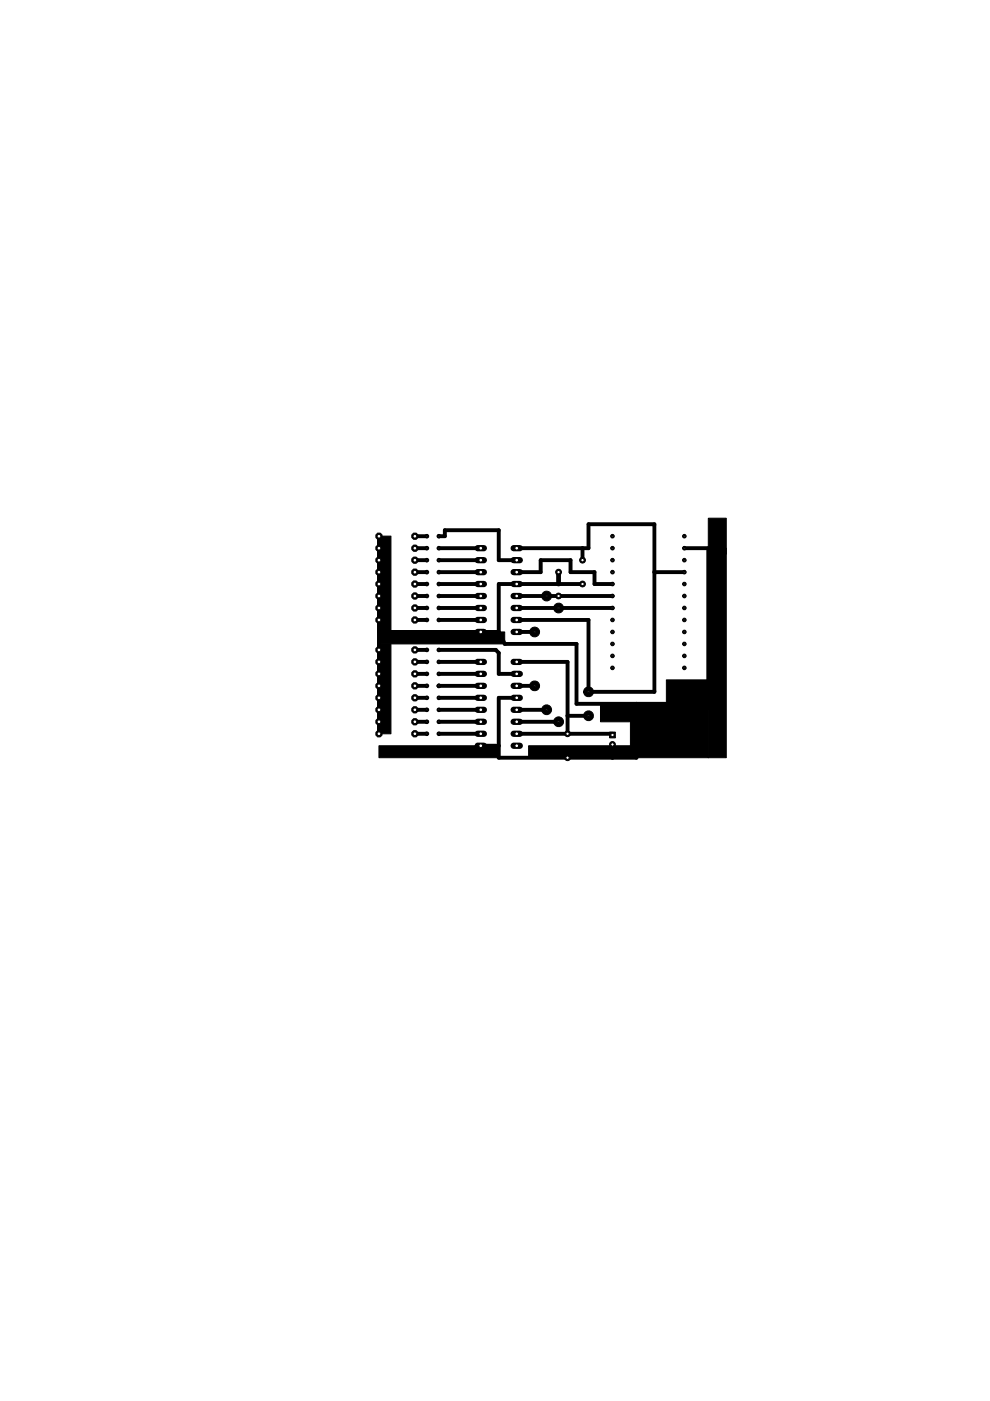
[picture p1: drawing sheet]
<svg xmlns="http://www.w3.org/2000/svg" width="210mm" height="297mm" viewBox="0 0 210 297" stroke-linecap="round" stroke-linejoin="round" font-family="sans-serif">
<g fill="#000" stroke="#000" stroke-width=".21">
<path d="M112.6 133.3a1.04 1.04 0 0 1 1.6 .2 1.04 1.04 0 0 1-.6 1.5 1.04 1.04 0 0 1-1.3-1h.8a.24 .24 0 0 1 .4-.2 .24 .24 0 0 1 0 .4 .24 .24 0 0 1-.4-.1l-.8-.1z" fill-rule="evenodd"/>
<path d="M115.1 125.7a1.04 1.04 0 0 1 1.7 .1 1.04 1.04 0 0 1-.6 1.6 1.04 1.04 0 0 1-1.3-1h.8a.24 .24 0 0 1 .3-.2 .24 .24 0 0 1 0 .4 .24 .24 0 0 1-.3-.2h-.8z" fill-rule="evenodd"/>
<path d="M117.6 128.2a1.04 1.04 0 0 1 1.7 .2 1.04 1.04 0 0 1-.6 1.5 1.04 1.04 0 0 1-1.3-1h.8a.24 .24 0 0 1 .4-.2 .24 .24 0 0 1 0 .4 .24 .24 0 0 1-.4-.1l-.8-.1z" fill-rule="evenodd"/>
<path d="M112.6 144.7a1.05 1.05 0 0 1 1.6 .2 1.05 1.05 0 0 1-.6 1.5 1.05 1.05 0 0 1-1.3-1h.8a.24 .24 0 0 1 .4-.1 .24 .24 0 0 1 0 .4 .24 .24 0 0 1-.4-.2l-.8-.1z" fill-rule="evenodd"/>
<path d="M115.1 149.8a1.05 1.05 0 0 1 1.7 .1 1.05 1.05 0 0 1-.6 1.6 1.05 1.05 0 0 1-1.3-1h.8a.24 .24 0 0 1 .3-.2 .24 .24 0 0 1 0 .4 .24 .24 0 0 1-.3-.1l-.8-.1z" fill-rule="evenodd"/>
<path d="M117.6 152.4a1.05 1.05 0 0 1 1.7 .1 1.05 1.05 0 0 1-.6 1.5 1.05 1.05 0 0 1-1.3-1h.8a.24 .24 0 0 1 .4-.1 .24 .24 0 0 1 0 .4 .24 .24 0 0 1-.4-.2l-.8-.1z" fill-rule="evenodd"/>
<path d="M124 146a1.05 1.05 0 0 1 1.7 .1 1.05 1.05 0 0 1-.6 1.6 1.05 1.05 0 0 1-1.4-1h.9a.23 .23 0 0 1 .3-.2 .23 .23 0 0 1 0 .4 .23 .23 0 0 1-.3-.1l-.9-.1z" fill-rule="evenodd"/>
<path d="M124 151.1a1.05 1.05 0 0 1 1.7 .1 1.05 1.05 0 0 1-.6 1.6 1.05 1.05 0 0 1-1.4-1h.9a.23 .23 0 0 1 .3-.2 .23 .23 0 0 1 0 .4 .23 .23 0 0 1-.3-.2h-.9z" fill-rule="evenodd"/>
</g>
<path d="M80.3 113.7h2.6v20.3h-2.6zM150.2 116.2h3.8v44.5h-3.8zM150.2 109.9h3.8v7.6h-3.8zM80.3 134h26.7v2.5h-26.7zM80.3 136.5h2.6v19.1h-2.6zM80.3 158.1h25.4v2.6h-25.4zM112.1 158.1h22.8v2.6h-22.8zM127.3 149.2h7.6v3.8h-7.6zM133.7 149.2h16.5v11.5h-16.5zM141.3 144.1h8.9v6.4h-8.9z" fill="#000" stroke="#000" stroke-width=".21"/>
<g fill="none" stroke="#000" stroke-width=".83">
<path d="M80.3 113.7v41.9M88 118.8h2.5M88 113.7h2.5M88 116.2h2.5M93 118.8h8.9M93 113.7h1.3v-1.3h11.4v6.4h3.9M93 116.2h8.9M109.6 116.2h15.2v-5.1h13.9v35.6h-13.9v-15.3h-15.2M123.5 116.2v2.6M145.1 116.2h5.1v33h-28v-12.7h-15.2l-1.3-2.5M80.3 134h25.4M88 121.3h2.5"/>
<path d="M88 123.8h2.5M88 128.9h2.5M88 126.4h2.5M88 131.4h2.5M88 137.8h2.5M93 121.3h8.9M93 123.8h8.9M93 128.9h8.9M93 126.4h8.9M93 137.8h12.1l.6 .6v4.5h3.9M93 131.4h8.9M109.6 121.3h5v-2.5h6.4v2.5h5v2.5h3.9"/>
<path d="M109.6 128.9h20.3M109.6 126.4h20.3M109.6 134h3.8M123.5 123.8h-17.8v10.2M138.7 121.3h6.4M88 153h2.5M88 150.5h2.5M88 148h2.5M88 140.3h2.5M88 142.9h2.5M88 145.4h2.5M88 155.6h2.5"/>
<path d="M93 153h8.9M93 150.5h8.9M93 148h8.9M93 140.3h8.9M93 142.9h8.9M93 145.4h8.9M93 155.6h8.9M101.9 158.1h3.8M109.6 153h8.8M109.6 150.5h6.3M109.6 148h-3.9v12.7h29.2v-11.5M109.6 140.3h10.7v15.3"/>
<path d="M109.6 145.4h3.8M109.6 155.6h20.3M120.3 151.8h4.5M129.9 158.1v2.6"/>
</g>
<path d="M118.4 121.3v2.5" fill="none" stroke="#000" stroke-width="1"/>
<path d="M101.3 116.2h1.3" fill="none" stroke="#000" stroke-width="1.3"/>
<circle cx="101.9" cy="116.2" r=".4" fill="#fff" stroke="#000" stroke-width=".21"/>
<path d="M101.3 118.8h1.3" fill="none" stroke="#000" stroke-width="1.3"/>
<circle cx="101.9" cy="118.8" r=".4" fill="#fff" stroke="#000" stroke-width=".21"/>
<path d="M101.3 131.4h1.3" fill="none" stroke="#000" stroke-width="1.3"/>
<circle cx="101.9" cy="131.4" r=".4" fill="#fff" stroke="#000" stroke-width=".21"/>
<path d="M101.3 134h1.3" fill="none" stroke="#000" stroke-width="1.3"/>
<circle cx="101.9" cy="134" r=".4" fill="#fff" stroke="#000" stroke-width=".21"/>
<path d="M101.3 121.3h1.3" fill="none" stroke="#000" stroke-width="1.3"/>
<circle cx="101.9" cy="121.3" r=".4" fill="#fff" stroke="#000" stroke-width=".21"/>
<path d="M101.3 123.8h1.3" fill="none" stroke="#000" stroke-width="1.3"/>
<circle cx="101.9" cy="123.8" r=".4" fill="#fff" stroke="#000" stroke-width=".21"/>
<path d="M101.3 128.9h1.3" fill="none" stroke="#000" stroke-width="1.3"/>
<circle cx="101.9" cy="128.9" r=".4" fill="#fff" stroke="#000" stroke-width=".21"/>
<path d="M101.3 126.4h1.3" fill="none" stroke="#000" stroke-width="1.3"/>
<circle cx="101.9" cy="126.4" r=".4" fill="#fff" stroke="#000" stroke-width=".21"/>
<path d="M108.9 134h1.3" fill="none" stroke="#000" stroke-width="1.3"/>
<circle cx="109.6" cy="134" r=".4" fill="#fff" stroke="#000" stroke-width=".21"/>
<path d="M108.9 131.4h1.3" fill="none" stroke="#000" stroke-width="1.3"/>
<circle cx="109.6" cy="131.4" r=".4" fill="#fff" stroke="#000" stroke-width=".21"/>
<path d="M108.9 128.9h1.3" fill="none" stroke="#000" stroke-width="1.3"/>
<circle cx="109.6" cy="128.9" r=".4" fill="#fff" stroke="#000" stroke-width=".21"/>
<path d="M108.9 126.4h1.3" fill="none" stroke="#000" stroke-width="1.3"/>
<circle cx="109.6" cy="126.4" r=".4" fill="#fff" stroke="#000" stroke-width=".21"/>
<path d="M108.9 123.8h1.3" fill="none" stroke="#000" stroke-width="1.3"/>
<circle cx="109.6" cy="123.8" r=".4" fill="#fff" stroke="#000" stroke-width=".21"/>
<path d="M108.9 121.3h1.3" fill="none" stroke="#000" stroke-width="1.3"/>
<circle cx="109.6" cy="121.3" r=".4" fill="#fff" stroke="#000" stroke-width=".21"/>
<path d="M108.9 118.8h1.3" fill="none" stroke="#000" stroke-width="1.3"/>
<circle cx="109.6" cy="118.8" r=".4" fill="#fff" stroke="#000" stroke-width=".21"/>
<path d="M108.9 116.2h1.3" fill="none" stroke="#000" stroke-width="1.3"/>
<circle cx="109.6" cy="116.2" r=".4" fill="#fff" stroke="#000" stroke-width=".21"/>
<circle cx="88" cy="113.7" r=".71" fill="#000" stroke="#000" stroke-width=".21"/>
<circle cx="88" cy="113.7" r=".4" fill="#fff" stroke="#000" stroke-width=".21"/>
<circle cx="80.3" cy="113.7" r=".71" fill="#000" stroke="#000" stroke-width=".21"/>
<circle cx="80.3" cy="113.7" r=".4" fill="#fff" stroke="#000" stroke-width=".21"/>
<circle cx="88" cy="116.2" r=".71" fill="#000" stroke="#000" stroke-width=".21"/>
<circle cx="88" cy="116.2" r=".4" fill="#fff" stroke="#000" stroke-width=".21"/>
<circle cx="80.3" cy="116.2" r=".71" fill="#000" stroke="#000" stroke-width=".21"/>
<circle cx="80.3" cy="116.2" r=".4" fill="#fff" stroke="#000" stroke-width=".21"/>
<circle cx="88" cy="118.8" r=".71" fill="#000" stroke="#000" stroke-width=".21"/>
<circle cx="88" cy="118.8" r=".4" fill="#fff" stroke="#000" stroke-width=".21"/>
<circle cx="80.3" cy="118.8" r=".71" fill="#000" stroke="#000" stroke-width=".21"/>
<circle cx="80.3" cy="118.8" r=".4" fill="#fff" stroke="#000" stroke-width=".21"/>
<circle cx="88" cy="121.3" r=".71" fill="#000" stroke="#000" stroke-width=".21"/>
<circle cx="88" cy="121.3" r=".4" fill="#fff" stroke="#000" stroke-width=".21"/>
<circle cx="80.3" cy="121.3" r=".71" fill="#000" stroke="#000" stroke-width=".21"/>
<circle cx="80.3" cy="121.3" r=".4" fill="#fff" stroke="#000" stroke-width=".21"/>
<circle cx="88" cy="123.8" r=".71" fill="#000" stroke="#000" stroke-width=".21"/>
<circle cx="88" cy="123.8" r=".4" fill="#fff" stroke="#000" stroke-width=".21"/>
<circle cx="80.3" cy="123.8" r=".71" fill="#000" stroke="#000" stroke-width=".21"/>
<circle cx="80.3" cy="123.8" r=".4" fill="#fff" stroke="#000" stroke-width=".21"/>
<circle cx="88" cy="126.4" r=".71" fill="#000" stroke="#000" stroke-width=".21"/>
<circle cx="88" cy="126.4" r=".4" fill="#fff" stroke="#000" stroke-width=".21"/>
<circle cx="80.3" cy="126.4" r=".71" fill="#000" stroke="#000" stroke-width=".21"/>
<circle cx="80.3" cy="126.4" r=".4" fill="#fff" stroke="#000" stroke-width=".21"/>
<circle cx="88" cy="128.9" r=".71" fill="#000" stroke="#000" stroke-width=".21"/>
<circle cx="88" cy="128.9" r=".4" fill="#fff" stroke="#000" stroke-width=".21"/>
<circle cx="80.3" cy="128.9" r=".71" fill="#000" stroke="#000" stroke-width=".21"/>
<circle cx="80.3" cy="128.9" r=".4" fill="#fff" stroke="#000" stroke-width=".21"/>
<circle cx="88" cy="131.4" r=".71" fill="#000" stroke="#000" stroke-width=".21"/>
<circle cx="88" cy="131.4" r=".4" fill="#fff" stroke="#000" stroke-width=".21"/>
<circle cx="80.3" cy="131.4" r=".71" fill="#000" stroke="#000" stroke-width=".21"/>
<circle cx="80.3" cy="131.4" r=".4" fill="#fff" stroke="#000" stroke-width=".21"/>
<path d="M101.3 140.3h1.3" fill="none" stroke="#000" stroke-width="1.3"/>
<circle cx="101.9" cy="140.3" r=".4" fill="#fff" stroke="#000" stroke-width=".21"/>
<path d="M101.3 142.9h1.3" fill="none" stroke="#000" stroke-width="1.3"/>
<circle cx="101.9" cy="142.9" r=".4" fill="#fff" stroke="#000" stroke-width=".21"/>
<path d="M101.3 155.6h1.3" fill="none" stroke="#000" stroke-width="1.3"/>
<circle cx="101.9" cy="155.6" r=".4" fill="#fff" stroke="#000" stroke-width=".21"/>
<path d="M101.3 158.1h1.3" fill="none" stroke="#000" stroke-width="1.3"/>
<circle cx="101.9" cy="158.1" r=".4" fill="#fff" stroke="#000" stroke-width=".21"/>
<path d="M101.3 145.4h1.3" fill="none" stroke="#000" stroke-width="1.3"/>
<circle cx="101.9" cy="145.4" r=".4" fill="#fff" stroke="#000" stroke-width=".21"/>
<path d="M101.3 148h1.3" fill="none" stroke="#000" stroke-width="1.3"/>
<circle cx="101.9" cy="148" r=".4" fill="#fff" stroke="#000" stroke-width=".21"/>
<path d="M101.3 153h1.3" fill="none" stroke="#000" stroke-width="1.3"/>
<circle cx="101.9" cy="153" r=".4" fill="#fff" stroke="#000" stroke-width=".21"/>
<path d="M101.3 150.5h1.3" fill="none" stroke="#000" stroke-width="1.3"/>
<circle cx="101.9" cy="150.5" r=".4" fill="#fff" stroke="#000" stroke-width=".21"/>
<path d="M108.9 158.1h1.3" fill="none" stroke="#000" stroke-width="1.3"/>
<circle cx="109.6" cy="158.1" r=".4" fill="#fff" stroke="#000" stroke-width=".21"/>
<path d="M108.9 155.6h1.3" fill="none" stroke="#000" stroke-width="1.3"/>
<circle cx="109.6" cy="155.6" r=".4" fill="#fff" stroke="#000" stroke-width=".21"/>
<path d="M108.9 153h1.3" fill="none" stroke="#000" stroke-width="1.3"/>
<circle cx="109.6" cy="153" r=".4" fill="#fff" stroke="#000" stroke-width=".21"/>
<path d="M108.9 150.5h1.3" fill="none" stroke="#000" stroke-width="1.3"/>
<circle cx="109.6" cy="150.5" r=".4" fill="#fff" stroke="#000" stroke-width=".21"/>
<path d="M108.9 148h1.3" fill="none" stroke="#000" stroke-width="1.3"/>
<circle cx="109.6" cy="148" r=".4" fill="#fff" stroke="#000" stroke-width=".21"/>
<path d="M108.9 145.4h1.3" fill="none" stroke="#000" stroke-width="1.3"/>
<circle cx="109.6" cy="145.4" r=".4" fill="#fff" stroke="#000" stroke-width=".21"/>
<path d="M108.9 142.9h1.3" fill="none" stroke="#000" stroke-width="1.3"/>
<circle cx="109.6" cy="142.9" r=".4" fill="#fff" stroke="#000" stroke-width=".21"/>
<path d="M108.9 140.3h1.3" fill="none" stroke="#000" stroke-width="1.3"/>
<circle cx="109.6" cy="140.3" r=".4" fill="#fff" stroke="#000" stroke-width=".21"/>
<circle cx="88" cy="137.8" r=".71" fill="#000" stroke="#000" stroke-width=".21"/>
<circle cx="88" cy="137.8" r=".4" fill="#fff" stroke="#000" stroke-width=".21"/>
<circle cx="80.3" cy="137.8" r=".71" fill="#000" stroke="#000" stroke-width=".21"/>
<circle cx="80.3" cy="137.8" r=".4" fill="#fff" stroke="#000" stroke-width=".21"/>
<circle cx="88" cy="140.3" r=".71" fill="#000" stroke="#000" stroke-width=".21"/>
<circle cx="88" cy="140.3" r=".4" fill="#fff" stroke="#000" stroke-width=".21"/>
<circle cx="80.3" cy="140.3" r=".71" fill="#000" stroke="#000" stroke-width=".21"/>
<circle cx="80.3" cy="140.3" r=".4" fill="#fff" stroke="#000" stroke-width=".21"/>
<circle cx="88" cy="142.9" r=".71" fill="#000" stroke="#000" stroke-width=".21"/>
<circle cx="88" cy="142.9" r=".4" fill="#fff" stroke="#000" stroke-width=".21"/>
<circle cx="80.3" cy="142.9" r=".71" fill="#000" stroke="#000" stroke-width=".21"/>
<circle cx="80.3" cy="142.9" r=".4" fill="#fff" stroke="#000" stroke-width=".21"/>
<circle cx="88" cy="145.4" r=".71" fill="#000" stroke="#000" stroke-width=".21"/>
<circle cx="88" cy="145.4" r=".4" fill="#fff" stroke="#000" stroke-width=".21"/>
<circle cx="80.3" cy="145.4" r=".71" fill="#000" stroke="#000" stroke-width=".21"/>
<circle cx="80.3" cy="145.4" r=".4" fill="#fff" stroke="#000" stroke-width=".21"/>
<circle cx="88" cy="148" r=".71" fill="#000" stroke="#000" stroke-width=".21"/>
<circle cx="88" cy="148" r=".4" fill="#fff" stroke="#000" stroke-width=".21"/>
<circle cx="80.3" cy="148" r=".71" fill="#000" stroke="#000" stroke-width=".21"/>
<circle cx="80.3" cy="148" r=".4" fill="#fff" stroke="#000" stroke-width=".21"/>
<circle cx="88" cy="150.5" r=".71" fill="#000" stroke="#000" stroke-width=".21"/>
<circle cx="88" cy="150.5" r=".4" fill="#fff" stroke="#000" stroke-width=".21"/>
<circle cx="80.3" cy="150.5" r=".71" fill="#000" stroke="#000" stroke-width=".21"/>
<circle cx="80.3" cy="150.5" r=".4" fill="#fff" stroke="#000" stroke-width=".21"/>
<circle cx="88" cy="153" r=".71" fill="#000" stroke="#000" stroke-width=".21"/>
<circle cx="88" cy="153" r=".4" fill="#fff" stroke="#000" stroke-width=".21"/>
<circle cx="80.3" cy="153" r=".71" fill="#000" stroke="#000" stroke-width=".21"/>
<circle cx="80.3" cy="153" r=".4" fill="#fff" stroke="#000" stroke-width=".21"/>
<circle cx="88" cy="155.6" r=".71" fill="#000" stroke="#000" stroke-width=".21"/>
<circle cx="88" cy="155.6" r=".4" fill="#fff" stroke="#000" stroke-width=".21"/>
<circle cx="80.3" cy="155.6" r=".71" fill="#000" stroke="#000" stroke-width=".21"/>
<circle cx="80.3" cy="155.6" r=".4" fill="#fff" stroke="#000" stroke-width=".21"/>
<circle cx="123.5" cy="118.8" r=".61" fill="#000" stroke="#000" stroke-width=".21"/>
<circle cx="123.5" cy="118.8" r=".36" fill="#fff" stroke="#000" stroke-width=".21"/>
<circle cx="123.5" cy="123.8" r=".61" fill="#000" stroke="#000" stroke-width=".21"/>
<circle cx="123.5" cy="123.8" r=".36" fill="#fff" stroke="#000" stroke-width=".21"/>
<circle cx="120.3" cy="155.6" r=".61" fill="#000" stroke="#000" stroke-width=".21"/>
<circle cx="120.3" cy="155.6" r=".36" fill="#fff" stroke="#000" stroke-width=".21"/>
<circle cx="120.3" cy="160.7" r=".61" fill="#000" stroke="#000" stroke-width=".21"/>
<circle cx="120.3" cy="160.7" r=".36" fill="#fff" stroke="#000" stroke-width=".21"/>
<path d="M129.2 155.2h1.3v1.2h-1.3z" fill="#000" stroke="#000" stroke-width=".21"/>
<circle cx="129.9" cy="155.8" r=".36" fill="#fff" stroke="#000" stroke-width=".21"/>
<circle cx="129.9" cy="157.8" r=".61" fill="#000" stroke="#000" stroke-width=".21"/>
<circle cx="129.9" cy="157.8" r=".36" fill="#fff" stroke="#000" stroke-width=".21"/>
<circle cx="118.4" cy="126.4" r=".61" fill="#000" stroke="#000" stroke-width=".21"/>
<circle cx="118.4" cy="126.4" r=".36" fill="#fff" stroke="#000" stroke-width=".21"/>
<circle cx="118.4" cy="121.3" r=".61" fill="#000" stroke="#000" stroke-width=".21"/>
<circle cx="118.4" cy="121.3" r=".36" fill="#fff" stroke="#000" stroke-width=".21"/>
<circle cx="129.9" cy="123.8" r=".38" fill="#000" stroke="#000" stroke-width=".21"/>
<circle cx="129.9" cy="123.8" r=".17" fill="#fff" stroke="#000" stroke-width=".21"/>
<circle cx="118.4" cy="128.9" r=".38" fill="#000" stroke="#000" stroke-width=".21"/>
<circle cx="118.4" cy="128.9" r=".17" fill="#fff" stroke="#000" stroke-width=".21"/>
<circle cx="129.9" cy="128.9" r=".38" fill="#000" stroke="#000" stroke-width=".21"/>
<circle cx="129.9" cy="128.9" r=".17" fill="#fff" stroke="#000" stroke-width=".21"/>
<circle cx="118.4" cy="153" r=".38" fill="#000" stroke="#000" stroke-width=".21"/>
<circle cx="118.4" cy="153" r=".17" fill="#fff" stroke="#000" stroke-width=".21"/>
<circle cx="118.4" cy="128.9" r=".38" fill="#000" stroke="#000" stroke-width=".21"/>
<circle cx="118.4" cy="128.9" r=".17" fill="#fff" stroke="#000" stroke-width=".21"/>
<circle cx="115.9" cy="126.4" r=".38" fill="#000" stroke="#000" stroke-width=".21"/>
<circle cx="115.9" cy="126.4" r=".17" fill="#fff" stroke="#000" stroke-width=".21"/>
<circle cx="129.9" cy="126.4" r=".38" fill="#000" stroke="#000" stroke-width=".21"/>
<circle cx="129.9" cy="126.4" r=".17" fill="#fff" stroke="#000" stroke-width=".21"/>
<circle cx="115.9" cy="150.5" r=".38" fill="#000" stroke="#000" stroke-width=".21"/>
<circle cx="115.9" cy="150.5" r=".17" fill="#fff" stroke="#000" stroke-width=".21"/>
<circle cx="93" cy="113.7" r=".38" fill="#000" stroke="#000" stroke-width=".21"/>
<circle cx="93" cy="113.7" r=".17" fill="#fff" stroke="#000" stroke-width=".21"/>
<circle cx="93" cy="116.2" r=".38" fill="#000" stroke="#000" stroke-width=".21"/>
<circle cx="93" cy="116.2" r=".17" fill="#fff" stroke="#000" stroke-width=".21"/>
<circle cx="93" cy="118.8" r=".38" fill="#000" stroke="#000" stroke-width=".21"/>
<circle cx="93" cy="118.8" r=".17" fill="#fff" stroke="#000" stroke-width=".21"/>
<circle cx="93" cy="121.3" r=".38" fill="#000" stroke="#000" stroke-width=".21"/>
<circle cx="93" cy="121.3" r=".17" fill="#fff" stroke="#000" stroke-width=".21"/>
<circle cx="93" cy="123.8" r=".38" fill="#000" stroke="#000" stroke-width=".21"/>
<circle cx="93" cy="123.8" r=".17" fill="#fff" stroke="#000" stroke-width=".21"/>
<circle cx="93" cy="126.4" r=".38" fill="#000" stroke="#000" stroke-width=".21"/>
<circle cx="93" cy="126.4" r=".17" fill="#fff" stroke="#000" stroke-width=".21"/>
<circle cx="93" cy="128.9" r=".38" fill="#000" stroke="#000" stroke-width=".21"/>
<circle cx="93" cy="128.9" r=".17" fill="#fff" stroke="#000" stroke-width=".21"/>
<circle cx="93" cy="131.4" r=".38" fill="#000" stroke="#000" stroke-width=".21"/>
<circle cx="93" cy="131.4" r=".17" fill="#fff" stroke="#000" stroke-width=".21"/>
<circle cx="145.1" cy="116.2" r=".38" fill="#000" stroke="#000" stroke-width=".21"/>
<circle cx="145.1" cy="116.2" r=".17" fill="#fff" stroke="#000" stroke-width=".21"/>
<circle cx="90.5" cy="113.7" r=".38" fill="#000" stroke="#000" stroke-width=".21"/>
<circle cx="90.5" cy="113.7" r=".17" fill="#fff" stroke="#000" stroke-width=".21"/>
<circle cx="90.5" cy="116.2" r=".38" fill="#000" stroke="#000" stroke-width=".21"/>
<circle cx="90.5" cy="116.2" r=".17" fill="#fff" stroke="#000" stroke-width=".21"/>
<circle cx="90.5" cy="118.8" r=".38" fill="#000" stroke="#000" stroke-width=".21"/>
<circle cx="90.5" cy="118.8" r=".17" fill="#fff" stroke="#000" stroke-width=".21"/>
<circle cx="90.5" cy="121.3" r=".38" fill="#000" stroke="#000" stroke-width=".21"/>
<circle cx="90.5" cy="121.3" r=".17" fill="#fff" stroke="#000" stroke-width=".21"/>
<circle cx="90.5" cy="123.8" r=".38" fill="#000" stroke="#000" stroke-width=".21"/>
<circle cx="90.5" cy="123.8" r=".17" fill="#fff" stroke="#000" stroke-width=".21"/>
<circle cx="90.5" cy="126.4" r=".38" fill="#000" stroke="#000" stroke-width=".21"/>
<circle cx="90.5" cy="126.4" r=".17" fill="#fff" stroke="#000" stroke-width=".21"/>
<circle cx="90.5" cy="128.9" r=".38" fill="#000" stroke="#000" stroke-width=".21"/>
<circle cx="90.5" cy="128.9" r=".17" fill="#fff" stroke="#000" stroke-width=".21"/>
<circle cx="90.5" cy="131.4" r=".38" fill="#000" stroke="#000" stroke-width=".21"/>
<circle cx="90.5" cy="131.4" r=".17" fill="#fff" stroke="#000" stroke-width=".21"/>
<circle cx="93" cy="140.3" r=".38" fill="#000" stroke="#000" stroke-width=".21"/>
<circle cx="93" cy="140.3" r=".17" fill="#fff" stroke="#000" stroke-width=".21"/>
<circle cx="90.5" cy="137.8" r=".38" fill="#000" stroke="#000" stroke-width=".21"/>
<circle cx="90.5" cy="137.8" r=".17" fill="#fff" stroke="#000" stroke-width=".21"/>
<circle cx="90.5" cy="140.3" r=".38" fill="#000" stroke="#000" stroke-width=".21"/>
<circle cx="90.5" cy="140.3" r=".17" fill="#fff" stroke="#000" stroke-width=".21"/>
<circle cx="90.5" cy="142.9" r=".38" fill="#000" stroke="#000" stroke-width=".21"/>
<circle cx="90.5" cy="142.9" r=".17" fill="#fff" stroke="#000" stroke-width=".21"/>
<circle cx="90.5" cy="145.4" r=".38" fill="#000" stroke="#000" stroke-width=".21"/>
<circle cx="90.5" cy="145.4" r=".17" fill="#fff" stroke="#000" stroke-width=".21"/>
<circle cx="90.5" cy="148" r=".38" fill="#000" stroke="#000" stroke-width=".21"/>
<circle cx="90.5" cy="148" r=".17" fill="#fff" stroke="#000" stroke-width=".21"/>
<circle cx="90.5" cy="150.5" r=".38" fill="#000" stroke="#000" stroke-width=".21"/>
<circle cx="90.5" cy="150.5" r=".17" fill="#fff" stroke="#000" stroke-width=".21"/>
<circle cx="90.5" cy="153" r=".38" fill="#000" stroke="#000" stroke-width=".21"/>
<circle cx="90.5" cy="153" r=".17" fill="#fff" stroke="#000" stroke-width=".21"/>
<circle cx="90.5" cy="155.6" r=".38" fill="#000" stroke="#000" stroke-width=".21"/>
<circle cx="90.5" cy="155.6" r=".17" fill="#fff" stroke="#000" stroke-width=".21"/>
<circle cx="113.4" cy="145.4" r=".38" fill="#000" stroke="#000" stroke-width=".21"/>
<circle cx="113.4" cy="145.4" r=".17" fill="#fff" stroke="#000" stroke-width=".21"/>
<circle cx="113.4" cy="134" r=".38" fill="#000" stroke="#000" stroke-width=".21"/>
<circle cx="113.4" cy="134" r=".17" fill="#fff" stroke="#000" stroke-width=".21"/>
<circle cx="93" cy="137.8" r=".38" fill="#000" stroke="#000" stroke-width=".21"/>
<circle cx="93" cy="137.8" r=".17" fill="#fff" stroke="#000" stroke-width=".21"/>
<circle cx="93" cy="142.9" r=".38" fill="#000" stroke="#000" stroke-width=".21"/>
<circle cx="93" cy="142.9" r=".17" fill="#fff" stroke="#000" stroke-width=".21"/>
<circle cx="93" cy="145.4" r=".38" fill="#000" stroke="#000" stroke-width=".21"/>
<circle cx="93" cy="145.4" r=".17" fill="#fff" stroke="#000" stroke-width=".21"/>
<circle cx="93" cy="145.4" r=".38" fill="#000" stroke="#000" stroke-width=".21"/>
<circle cx="93" cy="145.4" r=".17" fill="#fff" stroke="#000" stroke-width=".21"/>
<circle cx="93" cy="148" r=".38" fill="#000" stroke="#000" stroke-width=".21"/>
<circle cx="93" cy="148" r=".17" fill="#fff" stroke="#000" stroke-width=".21"/>
<circle cx="93" cy="150.5" r=".38" fill="#000" stroke="#000" stroke-width=".21"/>
<circle cx="93" cy="150.5" r=".17" fill="#fff" stroke="#000" stroke-width=".21"/>
<circle cx="93" cy="153" r=".38" fill="#000" stroke="#000" stroke-width=".21"/>
<circle cx="93" cy="153" r=".17" fill="#fff" stroke="#000" stroke-width=".21"/>
<circle cx="93" cy="155.6" r=".38" fill="#000" stroke="#000" stroke-width=".21"/>
<circle cx="93" cy="155.6" r=".17" fill="#fff" stroke="#000" stroke-width=".21"/>
<circle cx="145.1" cy="121.3" r=".38" fill="#000" stroke="#000" stroke-width=".21"/>
<circle cx="145.1" cy="121.3" r=".17" fill="#fff" stroke="#000" stroke-width=".21"/>
<circle cx="124.8" cy="151.8" r=".38" fill="#000" stroke="#000" stroke-width=".21"/>
<circle cx="124.8" cy="151.8" r=".17" fill="#fff" stroke="#000" stroke-width=".21"/>
<circle cx="124.8" cy="146.7" r=".38" fill="#000" stroke="#000" stroke-width=".21"/>
<circle cx="124.8" cy="146.7" r=".17" fill="#fff" stroke="#000" stroke-width=".21"/>
<circle cx="129.9" cy="113.7" r=".38" fill="#000" stroke="#000" stroke-width=".21"/>
<circle cx="129.9" cy="113.7" r=".17" fill="#fff" stroke="#000" stroke-width=".21"/>
<circle cx="129.9" cy="116.2" r=".38" fill="#000" stroke="#000" stroke-width=".21"/>
<circle cx="129.9" cy="116.2" r=".17" fill="#fff" stroke="#000" stroke-width=".21"/>
<circle cx="129.9" cy="118.8" r=".38" fill="#000" stroke="#000" stroke-width=".21"/>
<circle cx="129.9" cy="118.8" r=".17" fill="#fff" stroke="#000" stroke-width=".21"/>
<circle cx="129.9" cy="121.3" r=".38" fill="#000" stroke="#000" stroke-width=".21"/>
<circle cx="129.9" cy="121.3" r=".17" fill="#fff" stroke="#000" stroke-width=".21"/>
<circle cx="129.9" cy="131.4" r=".38" fill="#000" stroke="#000" stroke-width=".21"/>
<circle cx="129.9" cy="131.4" r=".17" fill="#fff" stroke="#000" stroke-width=".21"/>
<circle cx="129.9" cy="134" r=".38" fill="#000" stroke="#000" stroke-width=".21"/>
<circle cx="129.9" cy="134" r=".17" fill="#fff" stroke="#000" stroke-width=".21"/>
<circle cx="129.9" cy="136.5" r=".38" fill="#000" stroke="#000" stroke-width=".21"/>
<circle cx="129.9" cy="136.5" r=".17" fill="#fff" stroke="#000" stroke-width=".21"/>
<circle cx="129.9" cy="139.1" r=".38" fill="#000" stroke="#000" stroke-width=".21"/>
<circle cx="129.9" cy="139.1" r=".17" fill="#fff" stroke="#000" stroke-width=".21"/>
<circle cx="129.9" cy="141.6" r=".38" fill="#000" stroke="#000" stroke-width=".21"/>
<circle cx="129.9" cy="141.6" r=".17" fill="#fff" stroke="#000" stroke-width=".21"/>
<circle cx="145.1" cy="141.6" r=".38" fill="#000" stroke="#000" stroke-width=".21"/>
<circle cx="145.1" cy="141.6" r=".17" fill="#fff" stroke="#000" stroke-width=".21"/>
<circle cx="145.1" cy="139.1" r=".38" fill="#000" stroke="#000" stroke-width=".21"/>
<circle cx="145.1" cy="139.1" r=".17" fill="#fff" stroke="#000" stroke-width=".21"/>
<circle cx="145.1" cy="136.5" r=".38" fill="#000" stroke="#000" stroke-width=".21"/>
<circle cx="145.1" cy="136.5" r=".17" fill="#fff" stroke="#000" stroke-width=".21"/>
<circle cx="145.1" cy="134" r=".38" fill="#000" stroke="#000" stroke-width=".21"/>
<circle cx="145.1" cy="134" r=".17" fill="#fff" stroke="#000" stroke-width=".21"/>
<circle cx="145.1" cy="131.4" r=".38" fill="#000" stroke="#000" stroke-width=".21"/>
<circle cx="145.1" cy="131.4" r=".17" fill="#fff" stroke="#000" stroke-width=".21"/>
<circle cx="145.1" cy="128.9" r=".38" fill="#000" stroke="#000" stroke-width=".21"/>
<circle cx="145.1" cy="128.9" r=".17" fill="#fff" stroke="#000" stroke-width=".21"/>
<circle cx="145.1" cy="126.4" r=".38" fill="#000" stroke="#000" stroke-width=".21"/>
<circle cx="145.1" cy="126.4" r=".17" fill="#fff" stroke="#000" stroke-width=".21"/>
<circle cx="145.1" cy="123.8" r=".38" fill="#000" stroke="#000" stroke-width=".21"/>
<circle cx="145.1" cy="123.8" r=".17" fill="#fff" stroke="#000" stroke-width=".21"/>
<circle cx="145.1" cy="118.8" r=".38" fill="#000" stroke="#000" stroke-width=".21"/>
<circle cx="145.1" cy="118.8" r=".17" fill="#fff" stroke="#000" stroke-width=".21"/>
<circle cx="145.1" cy="113.7" r=".38" fill="#000" stroke="#000" stroke-width=".21"/>
<circle cx="145.1" cy="113.7" r=".17" fill="#fff" stroke="#000" stroke-width=".21"/>
</svg>
